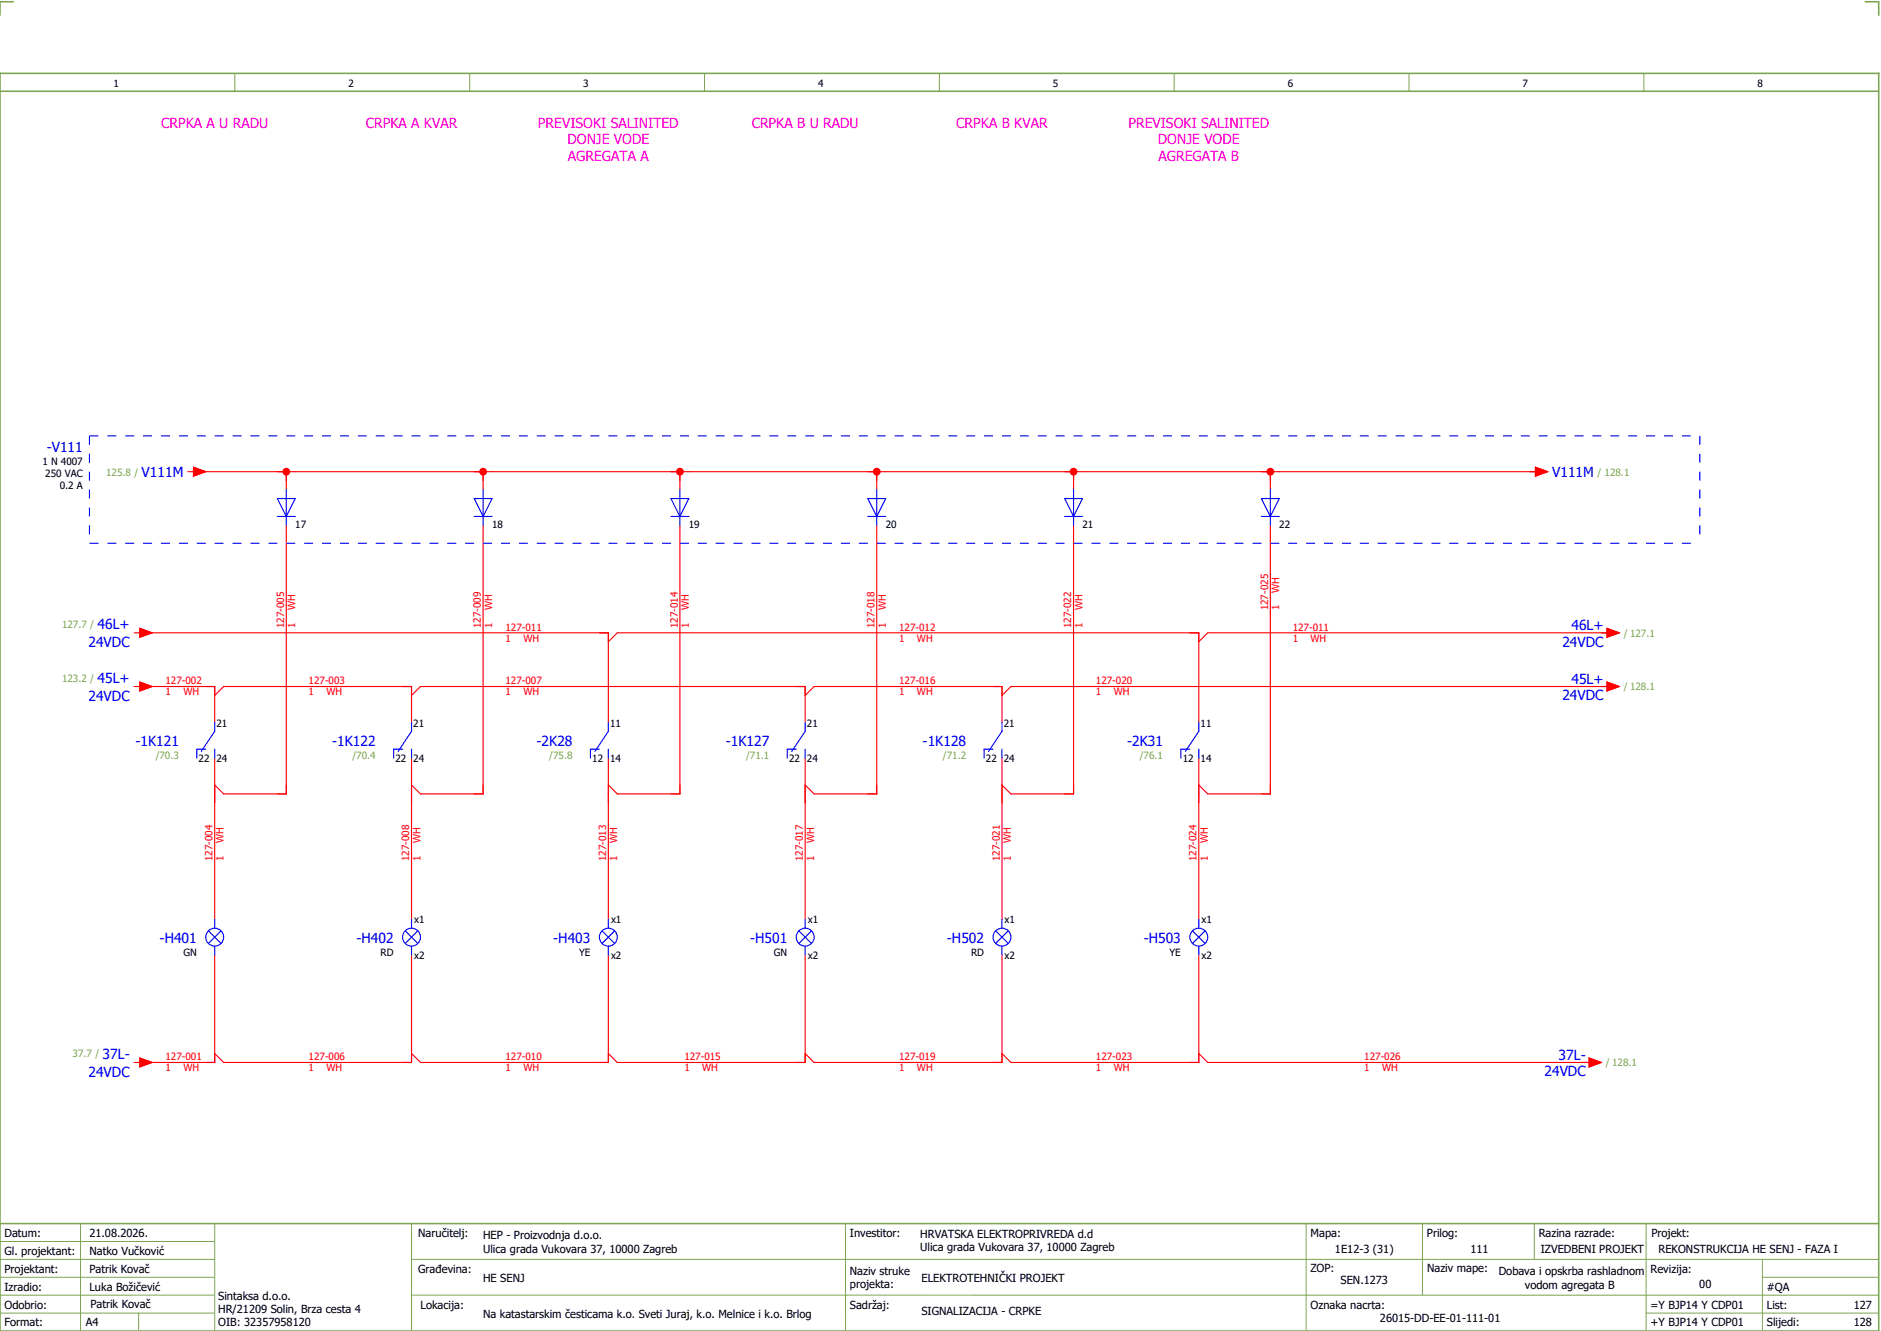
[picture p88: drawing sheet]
<svg xmlns="http://www.w3.org/2000/svg" width="421mm" height="297mm" viewBox="0 0 421 297" stroke-linecap="round" stroke-linejoin="round" font-family="sans-serif">
<defs><g id="words">
<g font-size="3.1" fill="#f0f">
<text x="36" y="28.5">CRPKA A U RADU</text>
<text x="81.8" y="28.5">CRPKA A KVAR</text>
<text x="120.3" y="28.5">PREVISOKI SALINITED</text>
<text x="168" y="28.5">CRPKA B U RADU</text>
<text x="213.8" y="28.5">CRPKA B KVAR</text>
<text x="252.3" y="28.5">PREVISOKI SALINITED</text>
<text x="126.9" y="32.3">DONJE VODE</text>
<text x="258.9" y="32.3">DONJE VODE</text>
<text x="127" y="36">AGREGATA A</text>
<text x="259" y="36">AGREGATA B</text>
</g>
<g font-size="3.1" fill="#00f">
<text x="10.4" y="101">-V111</text>
<text x="31.7" y="106.6">V111M</text>
<text x="347" y="106.6">V111M</text>
<text x="21.8" y="140.6">46L+</text>
<text x="351.3" y="140.8">46L+</text>
<text x="19.8" y="144.6">24VDC</text>
<text x="349.3" y="144.5">24VDC</text>
<text x="21.8" y="152.6">45L+</text>
<text x="351.3" y="152.8">45L+</text>
<text x="19.8" y="156.6">24VDC</text>
<text x="349.3" y="156.5">24VDC</text>
<text x="30.3" y="166.6">-1K121</text>
<text x="74.3" y="166.6">-1K122</text>
<text x="120" y="166.6">-2K28</text>
<text x="162.3" y="166.6">-1K127</text>
<text x="206.3" y="166.6">-1K128</text>
<text x="252" y="166.6">-2K31</text>
<text x="35.7" y="210.6">-H401</text>
<text x="79.7" y="210.6">-H402</text>
<text x="123.7" y="210.6">-H403</text>
<text x="167.7" y="210.6">-H501</text>
<text x="211.7" y="210.6">-H502</text>
<text x="255.7" y="210.6">-H503</text>
<text x="22.9" y="236.6">37L-</text>
<text x="348.4" y="236.8">37L-</text>
<text x="19.8" y="240.6">24VDC</text>
<text x="345.3" y="240.5">24VDC</text>
</g>
<g font-size="2.5">
<text x="1" y="276.4">Datum:</text>
<text x="1" y="280.4">Gl. projektant:</text>
<text x="20" y="276.4">21.08.2026.</text>
<text x="20" y="280.4">Natko Vučković</text>
<text x="93.5" y="276.4">Naručitelj:</text>
<text x="108" y="276.9">HEP - Proizvodnja d.o.o.</text>
<text x="108" y="279.9">Ulica grada Vukovara 37, 10000 Zagreb</text>
<text x="190" y="276.4">Investitor:</text>
<text x="205.7" y="276.6">HRVATSKA ELEKTROPRIVREDA d.d</text>
<text x="205.7" y="279.6">Ulica grada Vukovara 37, 10000 Zagreb</text>
<text x="293" y="276.4">Mapa:</text>
<text x="298.4" y="279.9">1E12-3 (31)</text>
<text x="319" y="276.4">Prilog:</text>
<text x="328.7" y="279.9">111</text>
<text x="344" y="276.4">Razina razrade:</text>
<text x="344.4" y="279.9">IZVEDBENI PROJEKT</text>
<text x="369.2" y="276.3">Projekt:</text>
<text x="370.8" y="279.9">REKONSTRUKCIJA HE SENJ - FAZA I</text>
<text x="1" y="284.4">Projektant:</text>
<text x="20" y="284.4">Patrik Kovač</text>
<text x="93.5" y="284.4">Građevina:</text>
<text x="108" y="286.4">HE SENJ</text>
<text x="190" y="284.9">Naziv struke</text>
<text x="190" y="287.9">projekta:</text>
<text x="206" y="286.5">ELEKTROTEHNIČKI PROJEKT</text>
<text x="293" y="284.3">ZOP:</text>
<text x="299.7" y="286.9">SEN.1273</text>
<text x="319" y="284.3">Naziv mape:</text>
<text x="335.1" y="285">Dobava i opskrba rashladnom</text>
<text x="340.9" y="288">vodom agregata B</text>
<text x="369" y="284.4">Revizija:</text>
<text x="379.9" y="287.9">00</text>
<text x="1" y="288.4">Izradio:</text>
<text x="1" y="292.4">Odobrio:</text>
<text x="20" y="288.4">Luka Božičević</text>
<text x="20.2" y="292.3">Patrik Kovač</text>
<text x="48.8" y="290.4">Sintaksa d.o.o.</text>
<text x="48.8" y="293.4">HR/21209 Solin, Brza cesta 4</text>
<text x="94" y="292.4">Lokacija:</text>
<text x="190" y="292.4">Sadržaj:</text>
<text x="206" y="293.9">SIGNALIZACIJA - CRPKE</text>
<text x="293" y="292.4">Oznaka nacrta:</text>
<text x="369" y="292.4">=Y BJP14 Y CDP01</text>
<text x="395" y="292.4">List:</text>
<text x="395" y="288.4">#QA</text>
<text x="414.4" y="292.4">127</text>
<text x="1" y="296.4">Format:</text>
<text x="19.2" y="296.4">A4</text>
<text x="48.8" y="296.4">OIB: 32357958120</text>
<text x="108" y="294.4">Na katastarskim česticama k.o. Sveti Juraj, k.o. Melnice i k.o. Brlog</text>
<text x="308.5" y="295.4">26015-DD-EE-01-111-01</text>
<text x="369" y="296.4">+Y BJP14 Y CDP01</text>
<text x="395" y="296.4">Slijedi:</text>
<text x="414.4" y="296.4">128</text>
</g>
<g font-size="2.2">
<text x="25.4" y="19.4">1</text>
<text x="77.9" y="19.4">2</text>
<text x="130.4" y="19.4">3</text>
<text x="182.9" y="19.4">4</text>
<text x="235.4" y="19.4">5</text>
<text x="287.9" y="19.4">6</text>
<text x="340.4" y="19.4">7</text>
<text x="392.9" y="19.4">8</text>
<text x="9.5" y="103.9">1 N 4007</text>
<text x="10.1" y="106.6">250 VAC</text>
<text x="13.3" y="109.3">0.2 A</text>
<text x="66" y="117.9">17</text>
<text x="110" y="117.9">18</text>
<text x="154" y="117.9">19</text>
<text x="198" y="117.9">20</text>
<text x="242" y="117.9">21</text>
<text x="286" y="117.9">22</text>
<text x="48.4" y="162.3">21</text>
<text x="92.4" y="162.3">21</text>
<text x="136.4" y="162.3">11</text>
<text x="180.4" y="162.3">21</text>
<text x="224.4" y="162.3">21</text>
<text x="268.4" y="162.3">11</text>
<text x="44.4" y="170.2">22</text>
<text x="48.4" y="170.2">24</text>
<text x="88.4" y="170.2">22</text>
<text x="92.4" y="170.2">24</text>
<text x="132.4" y="170.2">12</text>
<text x="136.4" y="170.2">14</text>
<text x="176.4" y="170.2">22</text>
<text x="180.4" y="170.2">24</text>
<text x="220.4" y="170.2">22</text>
<text x="224.4" y="170.2">24</text>
<text x="264.4" y="170.2">12</text>
<text x="268.4" y="170.2">14</text>
<text x="92.6" y="206.3">x1</text>
<text x="136.6" y="206.3">x1</text>
<text x="180.6" y="206.3">x1</text>
<text x="224.6" y="206.3">x1</text>
<text x="268.6" y="206.3">x1</text>
<text x="41" y="213.5">GN</text>
<text x="85.1" y="213.5">RD</text>
<text x="92.6" y="214.2">x2</text>
<text x="129.5" y="213.5">YE</text>
<text x="136.6" y="214.2">x2</text>
<text x="173" y="213.5">GN</text>
<text x="180.6" y="214.2">x2</text>
<text x="217.1" y="213.5">RD</text>
<text x="224.6" y="214.2">x2</text>
<text x="261.5" y="213.5">YE</text>
<text x="268.6" y="214.2">x2</text>
</g>
<g font-size="2.2" fill="#7ca552">
<text x="23.7" y="106.3">125.8 /</text>
<text x="357.1" y="106.3">/ 128.1</text>
<text x="13.9" y="140.3">127.7 /</text>
<text x="363" y="142.3">/ 127.1</text>
<text x="13.9" y="152.3">123.2 /</text>
<text x="363" y="154.3">/ 128.1</text>
<text x="34.8" y="169.5">/70.3</text>
<text x="78.8" y="169.5">/70.4</text>
<text x="122.8" y="169.5">/75.8</text>
<text x="166.8" y="169.5">/71.1</text>
<text x="210.8" y="169.5">/71.2</text>
<text x="254.8" y="169.5">/76.1</text>
<text x="16.2" y="236.3">37.7 /</text>
<text x="359" y="238.3">/ 128.1</text>
</g>
<g font-size="2.2" fill="#f00">
<text x="66" y="136.4" transform="rotate(-90 66 136.4)">WH</text>
<text x="110" y="136.4" transform="rotate(-90 110 136.4)">WH</text>
<text x="154" y="136.4" transform="rotate(-90 154 136.4)">WH</text>
<text x="198" y="136.4" transform="rotate(-90 198 136.4)">WH</text>
<text x="242" y="136.4" transform="rotate(-90 242 136.4)">WH</text>
<text x="283.5" y="136.4" transform="rotate(-90 283.5 136.4)">127-025</text>
<text x="286" y="136.4" transform="rotate(-90 286 136.4)">1</text>
<text x="286" y="132.4" transform="rotate(-90 286 132.4)">WH</text>
<text x="63.5" y="140.4" transform="rotate(-90 63.5 140.4)">127-005</text>
<text x="66" y="140.4" transform="rotate(-90 66 140.4)">1</text>
<text x="107.5" y="140.4" transform="rotate(-90 107.5 140.4)">127-009</text>
<text x="110" y="140.4" transform="rotate(-90 110 140.4)">1</text>
<text x="113" y="140.9">127-011</text>
<text x="113" y="143.4">1</text>
<text x="117" y="143.4">WH</text>
<text x="151.5" y="140.4" transform="rotate(-90 151.5 140.4)">127-014</text>
<text x="154" y="140.4" transform="rotate(-90 154 140.4)">1</text>
<text x="195.5" y="140.4" transform="rotate(-90 195.5 140.4)">127-018</text>
<text x="198" y="140.4" transform="rotate(-90 198 140.4)">1</text>
<text x="201" y="140.9">127-012</text>
<text x="201" y="143.4">1</text>
<text x="205" y="143.4">WH</text>
<text x="239.5" y="140.4" transform="rotate(-90 239.5 140.4)">127-022</text>
<text x="242" y="140.4" transform="rotate(-90 242 140.4)">1</text>
<text x="289" y="140.9">127-011</text>
<text x="289" y="143.4">1</text>
<text x="293" y="143.4">WH</text>
<text x="37" y="152.9">127-002</text>
<text x="37" y="155.4">1</text>
<text x="41" y="155.4">WH</text>
<text x="69" y="152.9">127-003</text>
<text x="69" y="155.4">1</text>
<text x="73" y="155.4">WH</text>
<text x="113" y="152.9">127-007</text>
<text x="113" y="155.4">1</text>
<text x="117" y="155.4">WH</text>
<text x="201" y="152.9">127-016</text>
<text x="201" y="155.4">1</text>
<text x="205" y="155.4">WH</text>
<text x="245" y="152.9">127-020</text>
<text x="245" y="155.4">1</text>
<text x="249" y="155.4">WH</text>
<text x="50" y="188.4" transform="rotate(-90 50 188.4)">WH</text>
<text x="94" y="188.4" transform="rotate(-90 94 188.4)">WH</text>
<text x="138" y="188.4" transform="rotate(-90 138 188.4)">WH</text>
<text x="182" y="188.4" transform="rotate(-90 182 188.4)">WH</text>
<text x="226" y="188.4" transform="rotate(-90 226 188.4)">WH</text>
<text x="270" y="188.4" transform="rotate(-90 270 188.4)">WH</text>
<text x="47.5" y="192.4" transform="rotate(-90 47.5 192.4)">127-004</text>
<text x="50" y="192.4" transform="rotate(-90 50 192.4)">1</text>
<text x="91.5" y="192.4" transform="rotate(-90 91.5 192.4)">127-008</text>
<text x="94" y="192.4" transform="rotate(-90 94 192.4)">1</text>
<text x="135.5" y="192.4" transform="rotate(-90 135.5 192.4)">127-013</text>
<text x="138" y="192.4" transform="rotate(-90 138 192.4)">1</text>
<text x="179.5" y="192.4" transform="rotate(-90 179.5 192.4)">127-017</text>
<text x="182" y="192.4" transform="rotate(-90 182 192.4)">1</text>
<text x="223.5" y="192.4" transform="rotate(-90 223.5 192.4)">127-021</text>
<text x="226" y="192.4" transform="rotate(-90 226 192.4)">1</text>
<text x="267.5" y="192.4" transform="rotate(-90 267.5 192.4)">127-024</text>
<text x="270" y="192.4" transform="rotate(-90 270 192.4)">1</text>
<text x="37" y="236.9">127-001</text>
<text x="37" y="239.4">1</text>
<text x="41" y="239.4">WH</text>
<text x="69" y="236.9">127-006</text>
<text x="69" y="239.4">1</text>
<text x="73" y="239.4">WH</text>
<text x="113" y="236.9">127-010</text>
<text x="113" y="239.4">1</text>
<text x="117" y="239.4">WH</text>
<text x="153" y="236.9">127-015</text>
<text x="153" y="239.4">1</text>
<text x="157" y="239.4">WH</text>
<text x="201" y="236.9">127-019</text>
<text x="201" y="239.4">1</text>
<text x="205" y="239.4">WH</text>
<text x="245" y="236.9">127-023</text>
<text x="245" y="239.4">1</text>
<text x="249" y="239.4">WH</text>
<text x="305" y="236.9">127-026</text>
<text x="305" y="239.4">1</text>
<text x="309" y="239.4">WH</text>
</g>
</g></defs>
<path d="M0 16.4h420v281h-420zM3 .4h-3v3M417 .4h3v3M0 20.4h420M0 273.4h420" fill="none" stroke="#7ca552" stroke-width=".35"/>
<g fill="none" stroke="#7ca552" stroke-width=".22">
<path d="M52.5 16.4v4M105 16.4v4M157.5 16.4v4M210 16.4v4M262.5 16.4v4M315 16.4v4M367.5 16.4v4M0 277.4h48M18 273.4v24M48 273.4v24M92 273.4v24M189 273.4v24"/>
<path d="M292 273.4v23.8M318 273.4v16M343 273.4v8M368 273.4v23.8M0 281.4h48M0 285.4h47.8M0 293.4h47.8M31 293.4v4M47.8 289.4h-47.8M92 281.4h328M92 289.4h328M368 293.4h52"/>
<path d="M394 285.4h26M394 281.4v15.8"/>
</g>
<g fill="none" stroke="#f00" stroke-width=".25">
<path d="M44 105.4h20v4M64 117.4v60h-14M66 105.4h86v4M108 105.4v4M108 117.4v60h-14M152 117.4v60h-14M154 105.4h42v4M196 117.4v60h-14M198 105.4h42v4M240 117.4v60h-14M242 105.4h42v4M284 117.4v60h-14"/>
<path d="M286 105.4h58M32 153.4h16v8M32 141.4h104v20M48 155.4l2-2h42v8M94 153.4h86v8M138 141.4h130v20M182 153.4h42v8M226 153.4h134M270 141.4h90M48 169.4v36M92 169.4v36M136 169.4v36"/>
<path d="M180 169.4v36M224 169.4v36M268 169.4v36M48 213.4v24h-16M92 213.4v24h-42l-2-2M136 213.4v24h-42M180 213.4v24h-42M224 213.4v24h-42M268 213.4v24h-42M270 237.4h86"/>
</g>
<circle cx="108" cy="105.4" r=".88" fill="#f00"/>
<path d="M150 105.4h4M152 105.4v2" fill="none" stroke="#f00" stroke-width=".25"/>
<circle cx="152" cy="105.4" r=".87" fill="#f00"/>
<path d="M194 105.4h4M196 105.4v2M90 237.4h2v-2l2 2" fill="none" stroke="#f00" stroke-width=".25"/>
<circle cx="196" cy="105.4" r=".88" fill="#f00"/>
<path d="M238 105.4h4M240 105.4v2" fill="none" stroke="#f00" stroke-width=".25"/>
<circle cx="240" cy="105.4" r=".87" fill="#f00"/>
<path d="M282 105.4h4M284 105.4v2" fill="none" stroke="#f00" stroke-width=".25"/>
<circle cx="284" cy="105.4" r=".88" fill="#f00"/>
<path d="M62 105.4h4M64 105.4v2M134 237.4h2v-2l2 2" fill="none" stroke="#f00" stroke-width=".25"/>
<circle cx="64" cy="105.4" r=".88" fill="#f00"/>
<g fill="none" stroke="#f00" stroke-width=".25">
<path d="M42 105.4h1.2M43.2 104.4l2.8 1-2.8 1zM342 105.4h1.2M343.2 104.4l2.8 1-2.8 1zM30 153.4h1.3M30 141.4h1.3M31.3 140.4l2.7 1-2.7 1zM31.3 152.4l2.7 1-2.7 1zM90 153.4h2v2l2-2M134 141.4h2v2l2-2M178 153.4h2v2l2-2M222 153.4h2v2l2-2"/>
<path d="M266 141.4h2v2l2-2M358 153.4h1.3M358 141.4h1.3M359.3 152.4l2.7 1-2.7 1zM359.3 140.4l2.7 1-2.7 1zM50 177.4l-2-2v4M64 175.4v2h-2M94 177.4l-2-2v4M108 175.4v2h-2M138 177.4l-2-2v4M152 175.4v2h-2M182 177.4l-2-2v4"/>
<path d="M196 175.4v2h-2M226 177.4l-2-2v4M240 175.4v2h-2M270 177.4l-2-2v4M284 175.4v2h-2M30 237.4h1.3M31.3 236.4l2.7 1-2.7 1zM178 237.4h2v-2l2 2M222 237.4h2v-2l2 2M266 237.4h2v-2l2 2M354 237.4h1.3M355.3 236.4l2.7 1-2.7 1z"/>
</g>
<g fill="none" stroke="#00f" stroke-width=".25">
<path d="M62 111.4h4l-2 4zM62 115.4h4M64 109.4v8M106 115.4h4M106 111.4h4l-2 4zM108 109.4v8M150 115.4h4M150 111.4h4l-2 4zM152 109.4v8M194 115.4h4M194 111.4h4l-2 4zM196 109.4v8"/>
<path d="M238 115.4h4M238 111.4h4l-2 4zM240 109.4v8M282 115.4h4M282 111.4h4l-2 4zM284 109.4v8M46 167.4h-2v2M48 167.4v2M48 161.4v2l-3 4.5M90 167.4h-2v2M92 167.4v2M92 161.4v2l-3 4.5"/>
<path d="M134 167.4h-2v2M136 167.4v2M136 161.4v2l-3 4.5M178 167.4h-2v2M180 167.4v2M180 161.4v2l-3 4.5M222 167.4h-2v2M224 167.4v2M224 161.4v2l-3 4.5M266 167.4h-2v2M268 167.4v2M268 161.4v2l-3 4.5"/>
<path d="M46.6 208l2.8 2.8M48 205.4v2M48 211.4v2M49.4 208l-2.8 2.8M90.6 208l2.8 2.8M92 205.4v2M92 211.4v2M93.4 208l-2.8 2.8M134.6 208l2.8 2.8M136 205.4v2M136 211.4v2M137.4 208l-2.8 2.8"/>
<path d="M178.6 208l2.8 2.8M180 205.4v2M180 211.4v2M181.4 208l-2.8 2.8M222.6 208l2.8 2.8M224 205.4v2M224 211.4v2M225.4 208l-2.8 2.8M266.6 208l2.8 2.8M268 205.4v2M268 211.4v2M269.4 208l-2.8 2.8"/>
<circle cx="48" cy="209.4" r="2"/>
<circle cx="92" cy="209.4" r="2"/>
<circle cx="136" cy="209.4" r="2"/>
<circle cx="180" cy="209.4" r="2"/>
<circle cx="224" cy="209.4" r="2"/>
<circle cx="268" cy="209.4" r="2"/>
</g>
<path d="M20 97.4h360M20 97.4v24M380 97.4v24M20 121.4h360" fill="none" stroke="#00f" stroke-width=".25" stroke-dasharray="2 2" stroke-linecap="butt"/>
<g fill="#f00" stroke="#f00" stroke-width=".22">
<path d="M31.3 236.4l2.7 1-2.7 1z"/>
<path d="M343.2 104.4l2.8 1-2.8 1z"/>
<path d="M43.2 104.4l2.8 1-2.8 1z"/>
<path d="M31.3 152.4l2.7 1-2.7 1z"/>
<path d="M355.3 236.4l2.7 1-2.7 1z"/>
<path d="M359.3 152.4l2.7 1-2.7 1z"/>
<path d="M31.3 140.4l2.7 1-2.7 1z"/>
<path d="M359.3 140.4l2.7 1-2.7 1z"/>
</g>
<use href="#words"/>
</svg>
